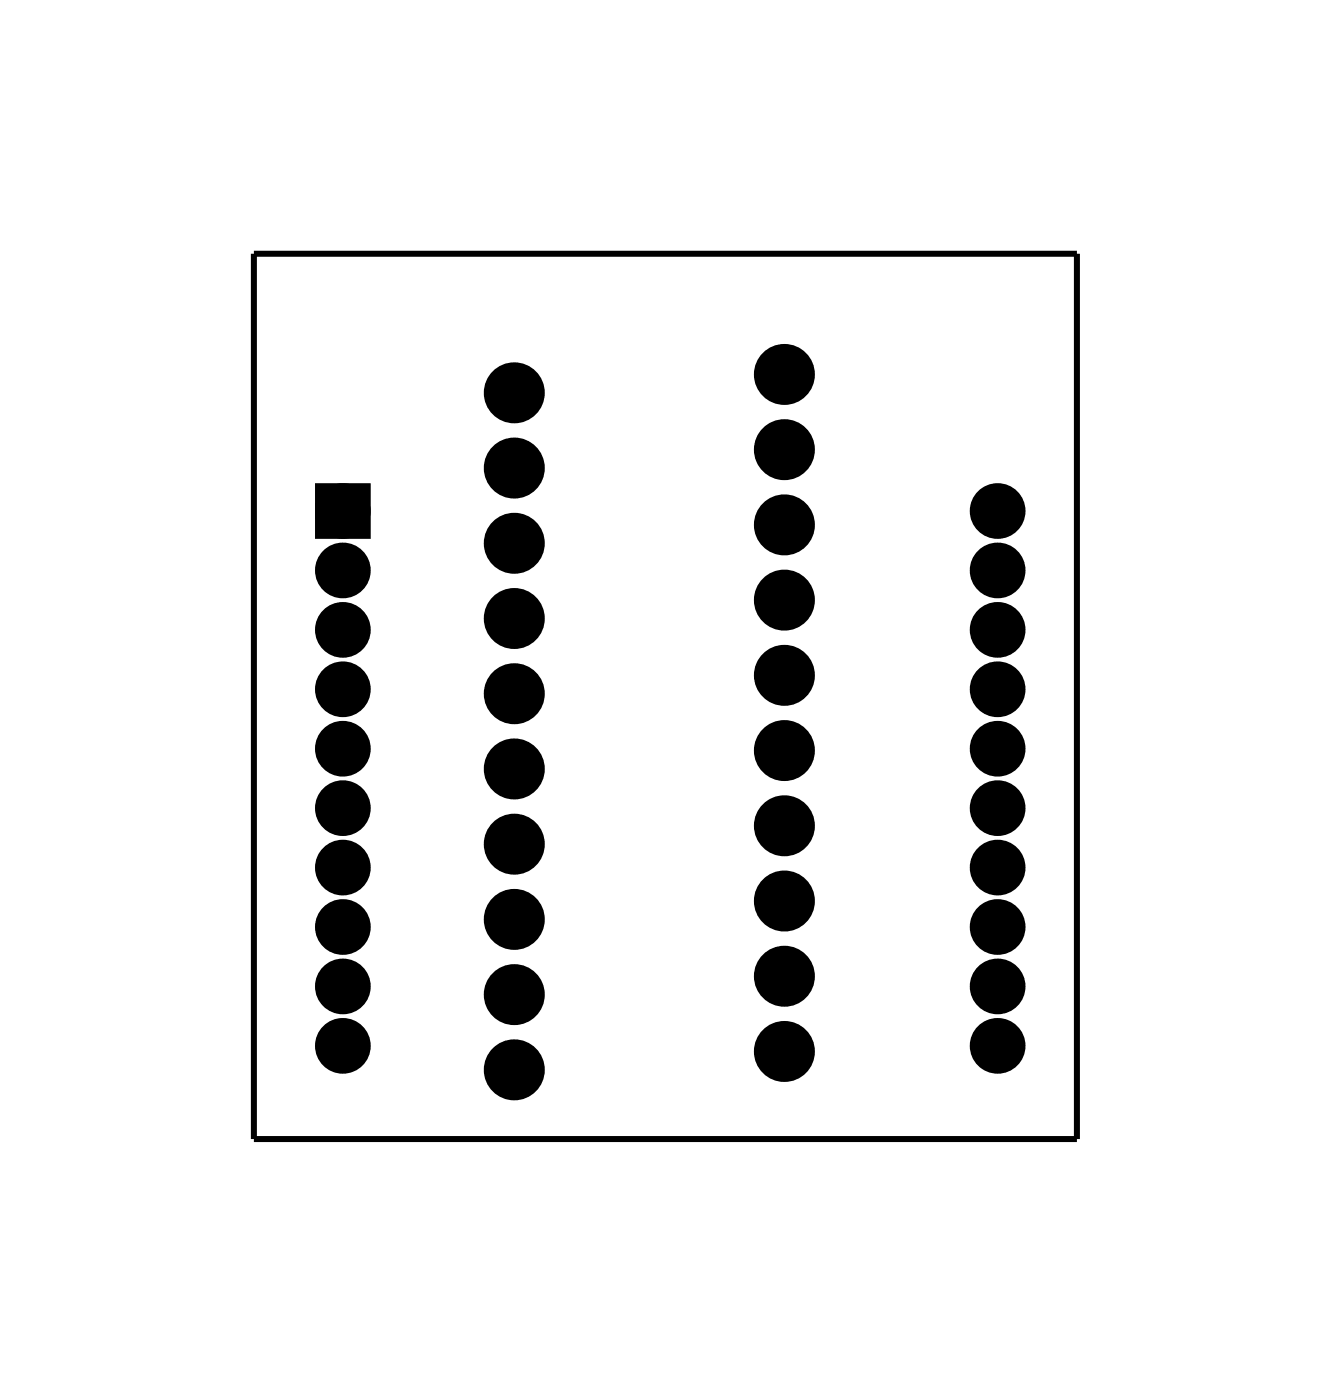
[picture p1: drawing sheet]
<svg xmlns="http://www.w3.org/2000/svg" width="45mm" height="47mm" viewBox="0 0 45 47" stroke-linecap="round" stroke-linejoin="round" font-family="sans-serif">
<path d="M8.6 8.6h27.7v29.9h-27.7z" fill="none" stroke="#000" stroke-width=".2"/>
<path d="M11 16.6h1.2v1.3h-1.2z" fill="#000"/>
<g fill="none" stroke="#000" stroke-width=".66" stroke-linecap="butt">
<path d="M11 16.6h1.2v1.3h-1.2z"/>
<circle cx="11.6" cy="17.3" r=".61"/>
<circle cx="11.6" cy="19.3" r=".61"/>
<circle cx="17.4" cy="15.8" r=".7"/>
<circle cx="17.4" cy="18.3" r=".7"/>
<circle cx="17.4" cy="13.3" r=".7"/>
<circle cx="26.5" cy="15.2" r=".7"/>
<circle cx="26.5" cy="17.7" r=".7"/>
<circle cx="26.5" cy="12.6" r=".7"/>
<circle cx="33.7" cy="17.3" r=".61"/>
<circle cx="33.7" cy="19.3" r=".61"/>
<circle cx="11.6" cy="23.3" r=".61"/>
<circle cx="11.6" cy="25.3" r=".61"/>
<circle cx="11.6" cy="33.3" r=".61"/>
<circle cx="11.6" cy="29.3" r=".61"/>
<circle cx="11.6" cy="31.3" r=".61"/>
<circle cx="11.6" cy="35.3" r=".61"/>
<circle cx="11.6" cy="27.3" r=".61"/>
<circle cx="11.6" cy="21.3" r=".61"/>
<circle cx="17.4" cy="23.4" r=".7"/>
<circle cx="17.4" cy="28.5" r=".7"/>
<circle cx="17.4" cy="31" r=".7"/>
<circle cx="17.4" cy="26" r=".7"/>
<circle cx="17.4" cy="20.9" r=".7"/>
<circle cx="17.4" cy="33.6" r=".7"/>
<circle cx="17.4" cy="36.1" r=".7"/>
<circle cx="26.5" cy="25.3" r=".7"/>
<circle cx="26.5" cy="22.8" r=".7"/>
<circle cx="26.5" cy="30.4" r=".7"/>
<circle cx="26.5" cy="27.9" r=".7"/>
<circle cx="26.5" cy="20.3" r=".7"/>
<circle cx="26.5" cy="35.5" r=".7"/>
<circle cx="26.5" cy="33" r=".7"/>
<circle cx="33.7" cy="23.3" r=".61"/>
<circle cx="33.7" cy="25.3" r=".61"/>
<circle cx="33.7" cy="33.3" r=".61"/>
<circle cx="33.7" cy="29.3" r=".61"/>
<circle cx="33.7" cy="31.3" r=".61"/>
<circle cx="33.7" cy="35.3" r=".61"/>
<circle cx="33.7" cy="27.3" r=".61"/>
<circle cx="33.7" cy="21.3" r=".61"/>
</g>
<g fill="#000">
<circle cx="11.6" cy="19.3" r=".61"/>
<circle cx="11.6" cy="17.3" r=".61"/>
<circle cx="17.4" cy="18.3" r=".7"/>
<circle cx="17.4" cy="13.3" r=".7"/>
<circle cx="17.4" cy="15.8" r=".7"/>
<circle cx="26.5" cy="15.2" r=".7"/>
<circle cx="26.5" cy="12.6" r=".7"/>
<circle cx="26.5" cy="17.7" r=".7"/>
<circle cx="33.7" cy="19.3" r=".61"/>
<circle cx="33.7" cy="17.3" r=".61"/>
<circle cx="11.6" cy="35.3" r=".61"/>
<circle cx="11.6" cy="27.3" r=".61"/>
<circle cx="11.6" cy="23.3" r=".61"/>
<circle cx="11.6" cy="31.3" r=".61"/>
<circle cx="11.6" cy="25.3" r=".61"/>
<circle cx="11.6" cy="21.3" r=".61"/>
<circle cx="11.6" cy="29.3" r=".61"/>
<circle cx="11.6" cy="33.3" r=".61"/>
<circle cx="17.4" cy="23.4" r=".7"/>
<circle cx="17.4" cy="26" r=".7"/>
<circle cx="17.4" cy="28.5" r=".7"/>
<circle cx="17.4" cy="20.9" r=".7"/>
<circle cx="17.4" cy="33.6" r=".7"/>
<circle cx="17.4" cy="31" r=".7"/>
<circle cx="17.4" cy="36.1" r=".7"/>
<circle cx="26.5" cy="27.9" r=".7"/>
<circle cx="26.5" cy="20.3" r=".7"/>
<circle cx="26.5" cy="33" r=".7"/>
<circle cx="26.5" cy="35.5" r=".7"/>
<circle cx="26.5" cy="30.4" r=".7"/>
<circle cx="26.5" cy="22.8" r=".7"/>
<circle cx="26.5" cy="25.3" r=".7"/>
<circle cx="33.7" cy="35.3" r=".61"/>
<circle cx="33.7" cy="23.3" r=".61"/>
<circle cx="33.7" cy="27.3" r=".61"/>
<circle cx="33.7" cy="31.3" r=".61"/>
<circle cx="33.7" cy="29.3" r=".61"/>
<circle cx="33.7" cy="25.3" r=".61"/>
<circle cx="33.7" cy="21.3" r=".61"/>
<circle cx="33.7" cy="33.3" r=".61"/>
</g>
</svg>
